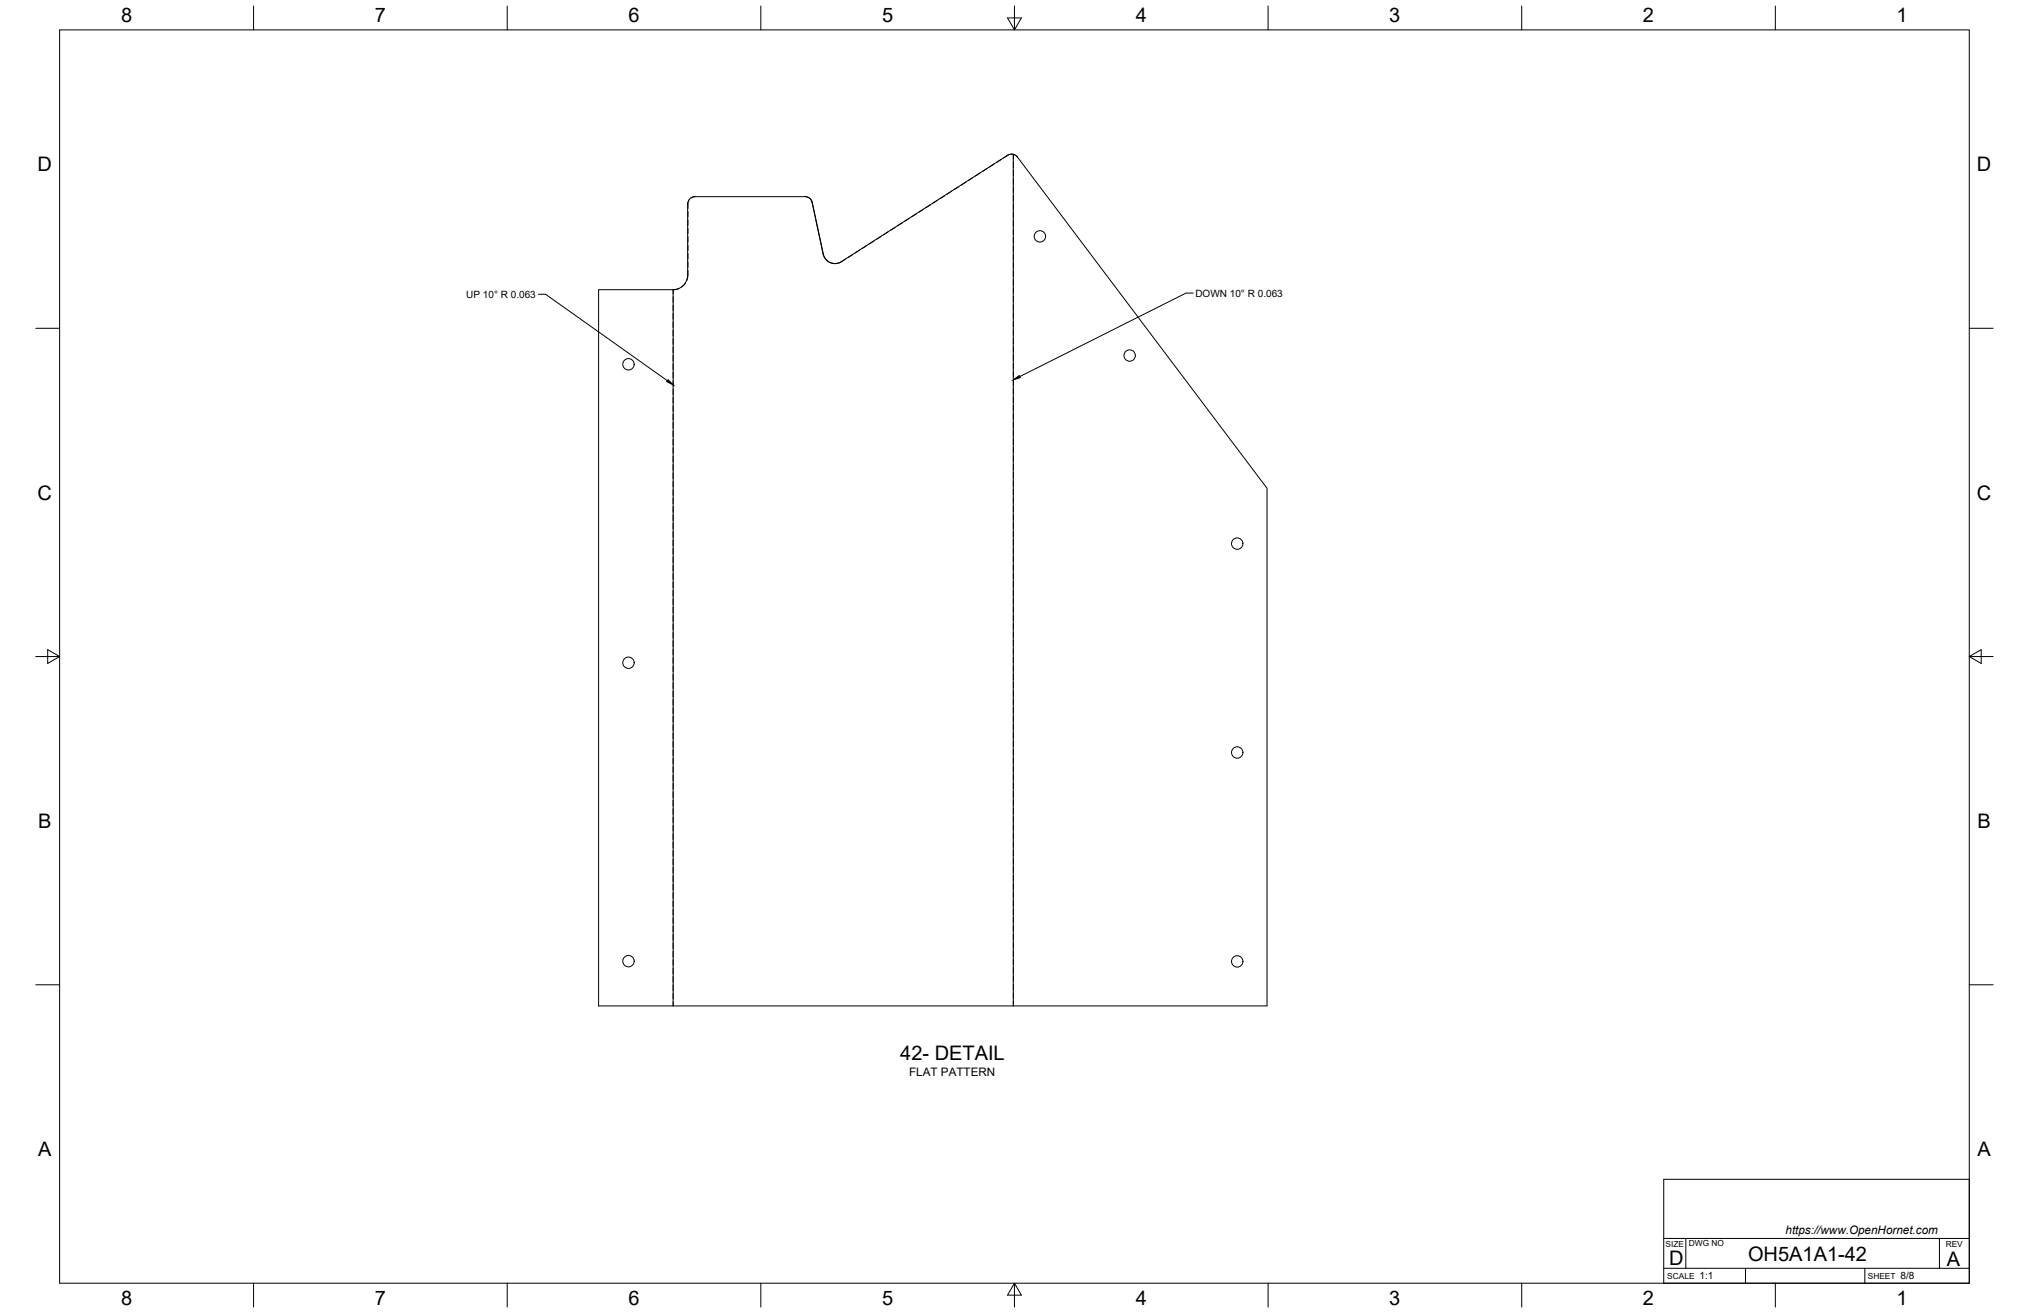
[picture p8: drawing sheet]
<svg xmlns="http://www.w3.org/2000/svg" width="864mm" height="559mm" viewBox="0 0 864 559" stroke-linecap="round" stroke-linejoin="round" font-family="sans-serif">
<defs><g id="words">
<g font-size="8.5">
<text x="51.6" y="9.4">8</text>
<text x="159.5" y="9.4">7</text>
<text x="267.5" y="9.4">6</text>
<text x="375.4" y="9.3">5</text>
<text x="483.4" y="9.4">4</text>
<text x="591.3" y="9.4">3</text>
<text x="699.3" y="9.4">2</text>
<text x="807.2" y="9.4">1</text>
<text x="16" y="72.9">D</text>
<text x="841.4" y="72.9">D</text>
<text x="16" y="212.6">C</text>
<text x="841.4" y="212.6">C</text>
<text x="16.2" y="352.3">B</text>
<text x="841.7" y="352.3">B</text>
<text x="383.2" y="451.3">42- DETAIL</text>
<text x="16.2" y="492">A</text>
<text x="841.7" y="492">A</text>
<text x="710.4" y="538.4">D</text>
<text x="744" y="536.7">OH5A1A1-42</text>
<text x="828.7" y="538.8">A</text>
<text x="51.6" y="555.5">8</text>
<text x="159.5" y="555.5">7</text>
<text x="267.5" y="555.5">6</text>
<text x="375.4" y="555.4">5</text>
<text x="483.4" y="555.5">4</text>
<text x="591.3" y="555.5">3</text>
<text x="699.3" y="555.5">2</text>
<text x="807.2" y="555.5">1</text>
</g>
<g font-size="5">
<text x="386.9" y="457.9">FLAT PATTERN</text>
<text x="760" y="525.2">https://www.OpenHornet.com</text>
</g>
<g font-size="4.3">
<text x="198.5" y="126.7">UP 10° R 0.063</text>
<text x="508.8" y="126.3">DOWN 10° R 0.063</text>
<text x="723.4" y="544.5">1:1</text>
<text x="809" y="544.5">8/8</text>
</g>
<g font-size="3.5">
<text x="708.9" y="530.9">SIZE</text>
<text x="718.9" y="530.5">DWG NO</text>
<text x="828.2" y="530.9">REV</text>
<text x="709.6" y="544.2">SCALE</text>
<text x="795" y="544.2">SHEET</text>
</g>
</g></defs>
<!-- layer: Visible -->
<g fill="none" stroke="#000" stroke-width=".43">
<path d="M431.3 65.6h-1l-1.4 .5-70.8 45.3a5.1 5.1 0 0 1-7.8-3.3M431.3 65.6l1.7 1.2 106.3 141v220.3h-108zM295.8 83.7h46.9M295.8 83.7a3.2 3.2 0 0 0-3.1 3.2v30a6.3 6.3 0 0 1-6.2 6.4M342.6 83.7l1.2 .2 1 .7 .8 1.6 4.8 22M342.7 83.7l1.2 .2 1 .7 .8 1.6 4.7 22M350.4 108.1a5.1 5.1 0 0 0 5 4.1M286.4 123.3h-31.6v304.8h176.5M286.5 123.3v304.8M286.5 123.3h-.1"/>
<circle cx="442.6" cy="100.6" r="2.42"/>
<circle cx="267.5" cy="155" r="2.42"/>
<circle cx="480.8" cy="151.3" r="2.42"/>
<circle cx="526.6" cy="231.4" r="2.42"/>
<circle cx="267.5" cy="282.1" r="2.42"/>
<circle cx="526.6" cy="320.3" r="2.42"/>
<circle cx="267.5" cy="409.1" r="2.42"/>
<circle cx="526.6" cy="409.2" r="2.42"/>
</g>
<!-- layer: Hidden -->
<g fill="none" stroke="#000" stroke-width=".43">
<path d="M408.1 79.4l-2 1.3M411.1 77.5l-2 1.3M414.1 75.6l-2 1.3M417.1 73.7l-2 1.3M420.1 71.7l-2 1.3M423.1 69.8l-2 1.3M426.1 67.9l-2 1.3M431.3 65.7l1.8 1.2M431.3 65.7l-2 .2-2.2 1.3M431.3 65.7v2M431.3 68.9v2.4M431.3 72.5v2.4"/>
<path d="M431.3 76.1v2.3M431.3 79.6v2.4M292.8 90v2.4M292.8 93.6v2.4M292.8 97.2v2.3M293.3 85.1l-.5 1.3v2.4M295.9 83.7l-1.7 .6M378 98.7l-2 1.3M381 96.8l-2 1.3M384 94.8l-2 1.3M387 92.9l-2 1.3M390 91l-2 1.3"/>
<path d="M393 89.1l-2 1.3M396 87.1l-2 1.3M399.1 85.2l-2.1 1.3M402.1 83.3l-2.1 1.3M405.1 81.4l-2 1.3M431.3 83.2v2.4M431.3 86.8v2.4M431.3 90.3v2.4M431.3 93.9v2.4M431.3 97.5v2.4M292.8 115v2.7l-.5 1.7M292.8 100.7v2.4"/>
<path d="M292.8 104.3v2.4M292.8 107.9v2.4M292.8 111.4v2.4M359.9 110.3l-2.8 1.6-1.8 .3M362.9 108.3l-1.9 1.3M366 106.4l-2 1.3M369 104.5l-2 1.3M372 102.6l-2 1.2M375 100.6l-2 1.3M431.3 101v2.4M431.3 104.6v2.4M431.3 108.2v2.4"/>
<path d="M431.3 111.8v2.4M431.3 115.3v2.4M431.3 118.9v2.4M286.4 123.3h.1M286.5 123.3v1.8M286.5 126.3v2.4M286.5 129.9v2.3M286.5 133.4v2.4M286.5 137v2.4M289 122.8l-2.5 .5M291.7 120.5l-1.6 1.7M431.3 122.5v2.4"/>
<path d="M431.3 126.1v2.3M431.3 129.6v2.4M431.3 133.2v2.4M431.3 136.8v2.3M286.5 140.6v2.4M286.5 144.1v2.4M286.5 147.7v2.4M286.5 151.3v2.4M286.5 154.9v2.3M286.5 158.4v2.4M431.3 140.4v2.3M431.3 143.9v2.4"/>
<path d="M431.3 147.5v2.4M431.3 151.1v2.3M431.3 154.6v2.4M431.3 158.2v2.4M286.5 162v2.4M286.5 165.6v2.4M286.5 169.1v2.4M286.5 172.7v2.4M286.5 176.3v2.4M286.5 179.9v2.3M431.3 161.8v2.4M431.3 165.4v2.3"/>
<path d="M431.3 168.9v2.4M431.3 172.5v2.4M431.3 176.1v2.4M431.3 179.6v2.4M286.5 183.4v2.4M286.5 187v2.4M286.5 190.6v2.4M286.5 194.1v2.4M286.5 197.7v2.4M431.3 183.2v2.4M431.3 186.8v2.4M431.3 190.4v2.3"/>
<path d="M431.3 193.9v2.4M431.3 197.5v2.4M286.5 201.3v2.4M286.5 204.9v2.3M286.5 208.4v2.4M286.5 212v2.4M286.5 215.6v2.4M286.5 219.2v2.3M431.3 201.1v2.4M431.3 204.6v2.4M431.3 208.2v2.4M431.3 211.8v2.4"/>
<path d="M431.3 215.4v2.3M431.3 218.9v2.4M286.5 222.7v2.4M286.5 226.3v2.4M286.5 229.9v2.4M286.5 233.4v2.4M286.5 237v2.4M431.3 222.5v2.4M431.3 226.1v2.4M431.3 229.7v2.3M431.3 233.2v2.4M431.3 236.8v2.4"/>
<path d="M286.5 240.6v2.4M286.5 244.2v2.3M286.5 247.7v2.4M286.5 251.3v2.4M286.5 254.9v2.4M286.5 258.4v2.4M431.3 240.4v2.3M431.3 243.9v2.4M431.3 247.5v2.4M431.3 251.1v2.4M431.3 254.7v2.3M431.3 258.2v2.4"/>
<path d="M286.5 262v2.4M286.5 265.6v2.4M286.5 269.2v2.3M286.5 272.7v2.4M286.5 276.3v2.4M286.5 279.9v2.4M431.3 261.8v2.4M431.3 265.4v2.4M431.3 268.9v2.4M431.3 272.5v2.4M431.3 276.1v2.4M431.3 279.7v2.3"/>
<path d="M286.5 283.4v2.4M286.5 287v2.4M286.5 290.6v2.4M286.5 294.2v2.3M286.5 297.7v2.4M431.3 283.2v2.4M431.3 286.8v2.4M431.3 290.4v2.4M431.3 293.9v2.4M431.3 297.5v2.4M286.5 301.3v2.4M286.5 304.9v2.4"/>
<path d="M286.5 308.5v2.3M286.5 312v2.4M286.5 315.6v2.4M286.5 319.2v2.3M431.3 301.1v2.4M431.3 304.7v2.3M431.3 308.2v2.4M431.3 311.8v2.4M431.3 315.4v2.4M431.3 318.9v2.4M286.5 322.7v2.4M286.5 326.3v2.4"/>
<path d="M286.5 329.9v2.4M286.5 333.5v2.3M286.5 337v2.4M431.3 322.5v2.4M431.3 326.1v2.4M431.3 329.7v2.3M431.3 333.2v2.4M431.3 336.8v2.4M286.5 340.6v2.4M286.5 344.2v2.4M286.5 347.7v2.4M286.5 351.3v2.4"/>
<path d="M286.5 354.9v2.4M286.5 358.5v2.3M431.3 340.4v2.4M431.3 344v2.3M431.3 347.5v2.4M431.3 351.1v2.4M431.3 354.7v2.4M431.3 358.2v2.4M286.5 362v2.4M286.5 365.6v2.4M286.5 369.2v2.4M286.5 372.7v2.4"/>
<path d="M286.5 376.3v2.4M286.5 379.9v2.4M431.3 361.8v2.4M431.3 365.4v2.4M431.3 369v2.3M431.3 372.5v2.4M431.3 376.1v2.4M431.3 379.7v2.4M286.5 383.5v2.3M286.5 387v2.4M286.5 390.6v2.4M286.5 394.2v2.4"/>
<path d="M286.5 397.8v2.3M431.3 383.2v2.4M431.3 386.8v2.4M431.3 390.4v2.4M431.3 394v2.3M431.3 397.5v2.4M286.5 401.3v2.4M286.5 404.9v2.4M286.5 408.5v2.3M286.5 412.1v2.3M286.5 415.6v2.4M286.5 419.2v2.4"/>
<path d="M431.3 401.1v2.4M431.3 404.7v2.4M431.3 408.2v2.4M431.3 411.8v2.4M431.3 415.4v2.4M431.3 419v2.3M286.5 422.8v2.3M286.5 426.3v1.8M431.3 422.5v2.4M431.3 426.1v2"/>
</g>
<!-- layer: Border -->
<g fill="none" stroke="#000" stroke-width=".43">
<path d="M25.4 12.7h812.8v533.4h-812.8zM107.9 2.6v10.1M215.9 2.6v10.1M323.8 2.6v10.1M428.8 7.6h5.9l-2.9 5.1zM431.8 2.6v10.1M539.7 2.6v10.1M647.7 2.6v10.1M755.6 2.6v10.1M15.2 139.7h10.2M838.2 139.7h10.1M15.2 279.4h10.2"/>
<path d="M20.3 276.5l5.1 2.9-5.1 3zM838.2 279.4l5.1-2.9v5.9zM838.2 279.4h10.1M15.2 419.1h10.2M838.2 419.1h10.1M107.9 546.1v10.2M215.9 546.1v10.2M323.8 546.1v10.2M431.8 546.1l2.9 5.1h-5.9zM431.8 546.1v10.2M539.7 546.1v10.2M647.7 546.1v10.2"/>
<path d="M755.6 546.1v10.2"/>
</g>
<!-- layer: Titleblock -->
<path d="M708.1 501.9h130.1v44.2h-130.1zM708.1 539.8h130.1M708.1 527.1h130.1M717.5 527.1v12.7M742.9 539.8v6.3M793.7 539.8v6.3M825.5 527.1v12.7" fill="none" stroke="#000" stroke-width=".43"/>
<!-- layer: Leaders -->
<path d="M284.4 161.6l2.1 2.2-2.7-1.4zM431.3 161.6l2.5-1.8 .5 .9z" fill="#000" stroke="#000" stroke-width=".43"/>
<path d="M229.2 125.2h3l51.9 36.8M507.9 124.7h-3.1l-70.8 35.6" fill="none" stroke="#000" stroke-width=".43"/>
<use href="#words"/>
</svg>
